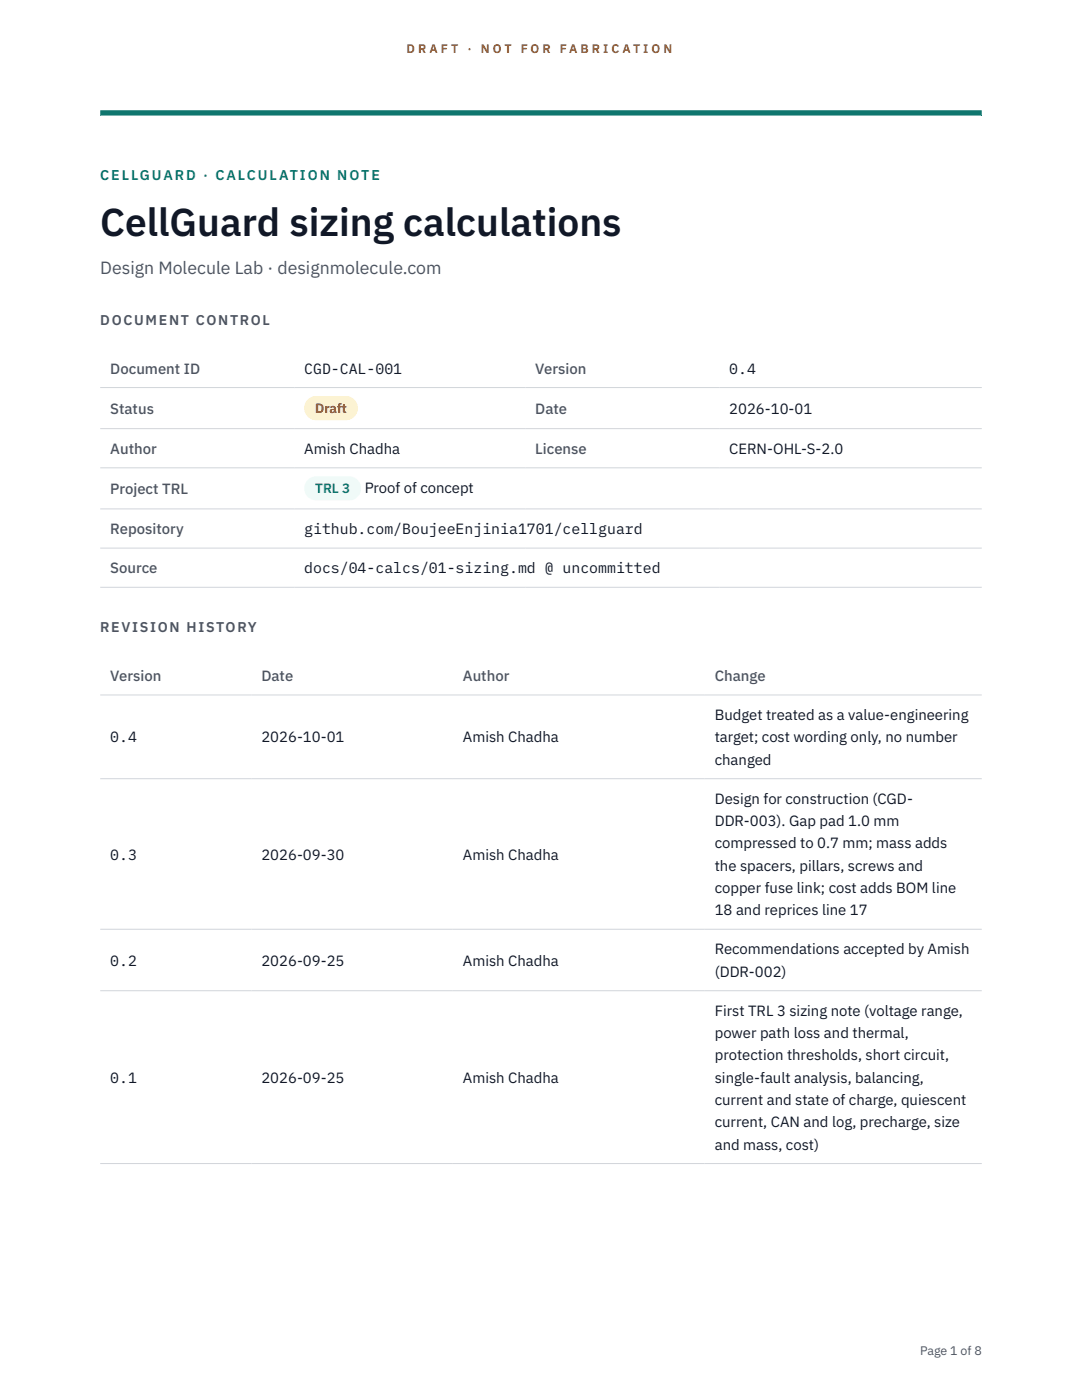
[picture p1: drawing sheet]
<svg xmlns="http://www.w3.org/2000/svg" width="216mm" height="279mm" viewBox="0 0 216 279" stroke-linecap="round" stroke-linejoin="round" font-family="sans-serif">
<defs><g id="words">
<text font-size="7.8" fill="#111827" x="20" y="47.1">CellGuard sizing calculations</text>
<text font-size="3.5" fill="#4b5563" x="20" y="54.6">Design Molecule Lab · designmolecule.com</text>
<g font-size="3" fill="#4b5563">
<text x="22" y="74.5">Document ID</text>
<text x="106.8" y="74.5">Version</text>
<text x="22" y="82.6">Status</text>
<text x="106.8" y="82.6">Date</text>
<text x="22" y="90.6">Author</text>
<text x="106.8" y="90.6">License</text>
<text x="22" y="98.6">Project TRL</text>
<text x="22" y="106.6">Repository</text>
<text x="22" y="114.4">Source</text>
<text x="22" y="135.9">Version</text>
<text x="52.2" y="135.9">Date</text>
<text x="92.4" y="135.9">Author</text>
<text x="142.6" y="135.9">Change</text>
</g>
<g font-size="3" fill="#111827">
<text x="60.7" y="74.5">CGD-CAL-001</text>
<text x="145.5" y="74.5">0.4</text>
<text x="145.5" y="82.6">2026-10-01</text>
<text x="60.7" y="90.6">Amish Chadha</text>
<text x="145.5" y="90.6">CERN-OHL-S-2.0</text>
<text x="72.8" y="98.5">Proof of concept</text>
<text x="60.7" y="106.6">github.com/BoujeeEnjinia1701/cellguard</text>
<text x="60.7" y="114.4">docs/04-calcs/01-sizing.md @ uncommitted</text>
<text x="142.6" y="143.7">Budget treated as a value-engineering</text>
<text x="22" y="148.2">0.4</text>
<text x="52.2" y="148.2">2026-10-01</text>
<text x="92.4" y="148.2">Amish Chadha</text>
<text x="142.6" y="148.2">target; cost wording only, no number</text>
<text x="142.6" y="152.6">changed</text>
<text x="142.6" y="160.4">Design for construction (CGD-</text>
<text x="142.6" y="164.9">DDR-003). Gap pad 1.0 mm</text>
<text x="22" y="171.5">0.3</text>
<text x="52.2" y="171.5">2026-09-30</text>
<text x="92.4" y="171.5">Amish Chadha</text>
<text x="142.6" y="169.3">compressed to 0.7 mm; mass adds</text>
<text x="142.6" y="173.8">the spacers, pillars, screws and</text>
<text x="142.6" y="178.2">copper fuse link; cost adds BOM line</text>
<text x="142.6" y="182.7">18 and reprices line 17</text>
<text x="142.6" y="190.5">Recommendations accepted by Amish</text>
<text x="22" y="192.7">0.2</text>
<text x="52.2" y="192.7">2026-09-25</text>
<text x="92.4" y="192.7">Amish Chadha</text>
<text x="142.6" y="194.9">(DDR-002)</text>
<text x="142.6" y="202.7">First TRL 3 sizing note (voltage range,</text>
<text x="142.6" y="207.2">power path loss and thermal,</text>
<text x="142.6" y="211.6">protection thresholds, short circuit,</text>
<text x="22" y="216.1">0.1</text>
<text x="52.2" y="216.1">2026-09-25</text>
<text x="92.4" y="216.1">Amish Chadha</text>
<text x="142.6" y="216.1">single-fault analysis, balancing,</text>
<text x="142.6" y="220.5">current and state of charge, quiescent</text>
<text x="142.6" y="225">current, CAN and log, precharge, size</text>
<text x="142.6" y="229.4">and mass, cost)</text>
</g>
<text font-size="2.8" fill="#0f766e" x="20" y="36">CELLGUARD · CALCULATION NOTE</text>
<g font-size="2.8" fill="#4b5563">
<text x="20" y="64.8">DOCUMENT CONTROL</text>
<text x="20" y="126.2">REVISION HISTORY</text>
</g>
<text font-size="2.7" fill="#92400e" x="62.9" y="82.5">Draft</text>
<text font-size="2.7" fill="#0f766e" x="62.9" y="98.5">TRL 3</text>
<g font-size="2.5" fill="#b45309">
<text x="81.1" y="10.5">D R A F T</text>
<text x="93.3" y="10.5">·</text>
<text x="95.9" y="10.5">N O T</text>
<text x="103.9" y="10.5">F O R</text>
<text x="111.7" y="10.5">F A B R I C A T I O N</text>
</g>
<text font-size="2.5" fill="#4b5563" x="183.6" y="270.3">Page 1 of 8</text>
</g></defs>
<path d="M20 23.1h175.9zM20 22h175.9v1.1h-175.9z" fill-rule="evenodd" fill="#0f766e"/>
<path d="M20 77.3h175.9M20 85.5h175.9M20 93.4h175.9M20 101.6h175.9M20 109.4h175.9M20 117.2h175.9M20 138.7h175.9M20 155.4h175.9M20 185.5h175.9M20 197.7h175.9M20 232.2h175.9" fill="none" stroke="#d1d5db" stroke-width=".2"/>
<path d="M60.7 79h10.7v4.9h-10.7z" fill="#fef3c7"/>
<path d="M60.7 95.1h11.4v4.8h-11.4z" fill="#f0fdfa"/>
<use href="#words"/>
</svg>
